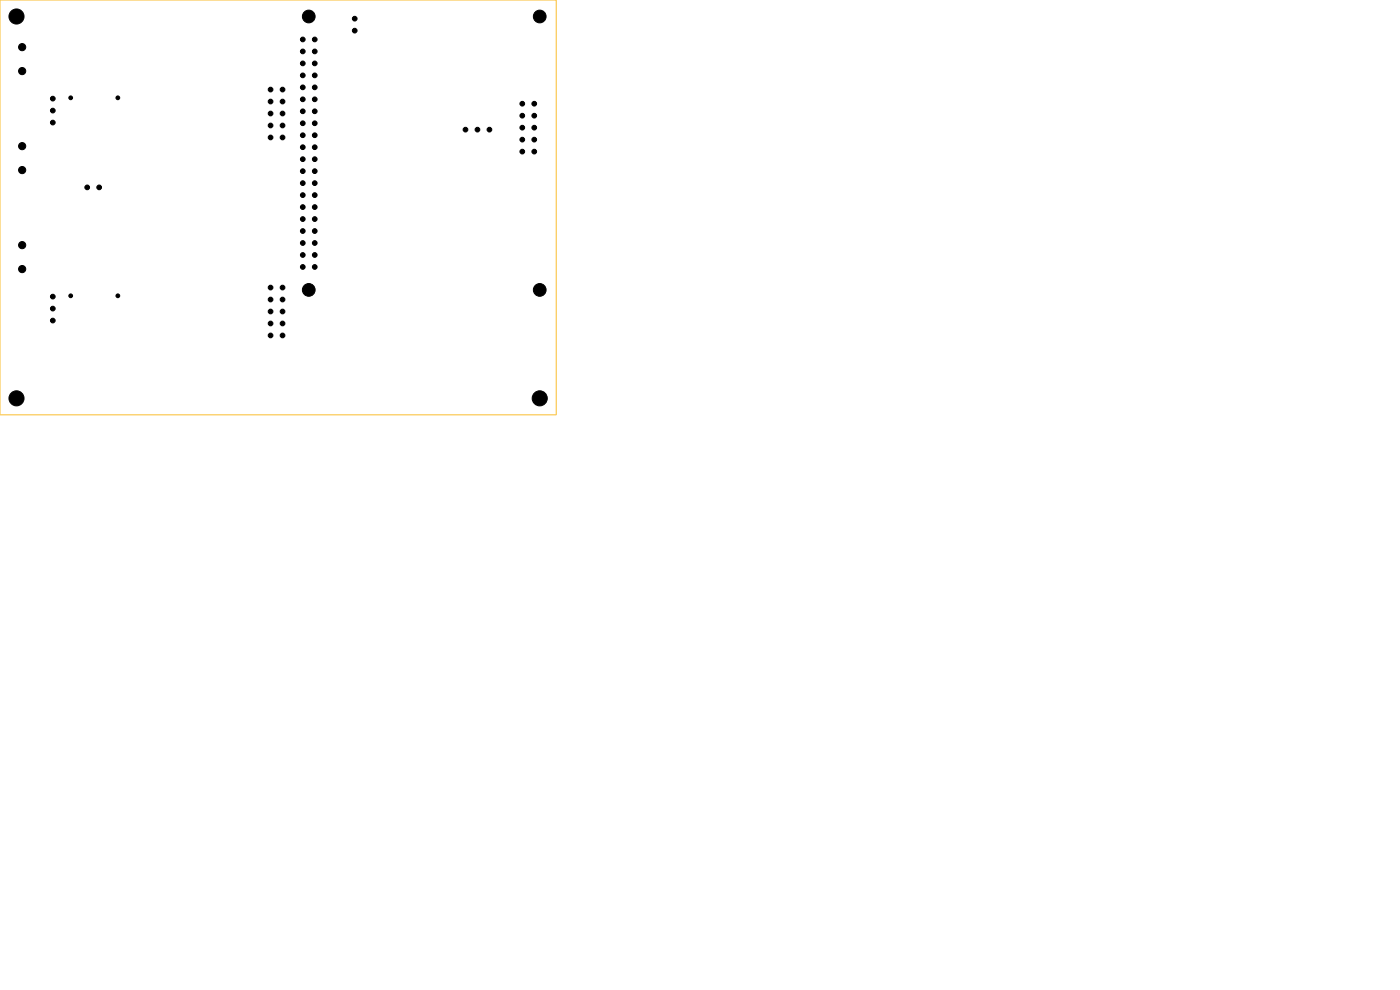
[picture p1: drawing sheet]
<svg xmlns="http://www.w3.org/2000/svg" width="297mm" height="210mm" viewBox="0 0 297 210" stroke-linecap="round" stroke-linejoin="round" font-family="sans-serif">
<path d="M0 0h118v88h-118z" fill="none" stroke="#fabd2f" stroke-width=".21"/>
<g fill="#000" stroke="#000" stroke-width=".21">
<circle cx="3.5" cy="3.5" r="1.6"/>
<circle cx="4.7" cy="10" r=".76"/>
<circle cx="4.7" cy="15.1" r=".76"/>
<circle cx="57.4" cy="19" r=".5"/>
<circle cx="59.9" cy="19" r=".5"/>
<circle cx="64.2" cy="13.4" r=".5"/>
<circle cx="64.2" cy="8.4" r=".5"/>
<circle cx="64.2" cy="18.5" r=".5"/>
<circle cx="64.2" cy="10.9" r=".5"/>
<circle cx="64.2" cy="16" r=".5"/>
<circle cx="65.5" cy="3.5" r="1.35"/>
<circle cx="66.8" cy="8.4" r=".5"/>
<circle cx="66.8" cy="13.4" r=".5"/>
<circle cx="66.8" cy="16" r=".5"/>
<circle cx="66.8" cy="10.9" r=".5"/>
<circle cx="66.8" cy="18.5" r=".5"/>
<circle cx="75.2" cy="6.5" r=".5"/>
<circle cx="75.2" cy="4" r=".5"/>
<circle cx="114.5" cy="3.5" r="1.35"/>
<circle cx="4.7" cy="36.1" r=".76"/>
<circle cx="4.7" cy="31" r=".76"/>
<circle cx="11.2" cy="26" r=".5"/>
<circle cx="11.2" cy="20.9" r=".5"/>
<circle cx="11.2" cy="23.5" r=".5"/>
<circle cx="15" cy="20.8" r=".4"/>
<circle cx="18.5" cy="39.8" r=".5"/>
<circle cx="21" cy="39.8" r=".5"/>
<circle cx="25" cy="20.8" r=".4"/>
<circle cx="57.4" cy="29.2" r=".5"/>
<circle cx="57.4" cy="21.5" r=".5"/>
<circle cx="57.4" cy="26.6" r=".5"/>
<circle cx="57.4" cy="24.1" r=".5"/>
<circle cx="59.9" cy="29.2" r=".5"/>
<circle cx="59.9" cy="21.5" r=".5"/>
<circle cx="59.9" cy="24.1" r=".5"/>
<circle cx="59.9" cy="26.6" r=".5"/>
<circle cx="64.2" cy="38.8" r=".5"/>
<circle cx="64.2" cy="28.7" r=".5"/>
<circle cx="64.2" cy="21.1" r=".5"/>
<circle cx="64.2" cy="36.3" r=".5"/>
<circle cx="64.2" cy="26.1" r=".5"/>
<circle cx="64.2" cy="23.6" r=".5"/>
<circle cx="64.2" cy="33.8" r=".5"/>
<circle cx="64.2" cy="31.2" r=".5"/>
<circle cx="66.8" cy="26.1" r=".5"/>
<circle cx="66.8" cy="21.1" r=".5"/>
<circle cx="66.8" cy="38.8" r=".5"/>
<circle cx="66.8" cy="33.8" r=".5"/>
<circle cx="66.8" cy="31.2" r=".5"/>
<circle cx="66.8" cy="28.7" r=".5"/>
<circle cx="66.8" cy="36.3" r=".5"/>
<circle cx="66.8" cy="23.6" r=".5"/>
<circle cx="98.7" cy="27.5" r=".5"/>
<circle cx="101.3" cy="27.5" r=".5"/>
<circle cx="103.8" cy="27.5" r=".5"/>
<circle cx="110.8" cy="29.6" r=".5"/>
<circle cx="110.8" cy="24.5" r=".5"/>
<circle cx="110.8" cy="32.2" r=".5"/>
<circle cx="110.8" cy="22" r=".5"/>
<circle cx="110.8" cy="27.1" r=".5"/>
<circle cx="113.3" cy="29.6" r=".5"/>
<circle cx="113.3" cy="24.5" r=".5"/>
<circle cx="113.3" cy="27.1" r=".5"/>
<circle cx="113.3" cy="32.2" r=".5"/>
<circle cx="113.3" cy="22" r=".5"/>
<circle cx="4.7" cy="57.1" r=".76"/>
<circle cx="4.7" cy="52" r=".76"/>
<circle cx="64.2" cy="41.4" r=".5"/>
<circle cx="64.2" cy="56.6" r=".5"/>
<circle cx="64.2" cy="51.5" r=".5"/>
<circle cx="64.2" cy="49" r=".5"/>
<circle cx="64.2" cy="46.5" r=".5"/>
<circle cx="64.2" cy="43.9" r=".5"/>
<circle cx="64.2" cy="54.1" r=".5"/>
<circle cx="66.8" cy="41.4" r=".5"/>
<circle cx="66.8" cy="43.9" r=".5"/>
<circle cx="66.8" cy="49" r=".5"/>
<circle cx="66.8" cy="56.6" r=".5"/>
<circle cx="66.8" cy="54.1" r=".5"/>
<circle cx="66.8" cy="46.5" r=".5"/>
<circle cx="66.8" cy="51.5" r=".5"/>
<circle cx="11.2" cy="68" r=".5"/>
<circle cx="11.2" cy="65.5" r=".5"/>
<circle cx="11.2" cy="62.9" r=".5"/>
<circle cx="15" cy="62.7" r=".4"/>
<circle cx="25" cy="62.7" r=".4"/>
<circle cx="57.4" cy="63.5" r=".5"/>
<circle cx="57.4" cy="68.6" r=".5"/>
<circle cx="57.4" cy="61" r=".5"/>
<circle cx="57.4" cy="66.1" r=".5"/>
<circle cx="57.4" cy="71.2" r=".5"/>
<circle cx="59.9" cy="71.2" r=".5"/>
<circle cx="59.9" cy="68.6" r=".5"/>
<circle cx="59.9" cy="61" r=".5"/>
<circle cx="59.9" cy="63.5" r=".5"/>
<circle cx="59.9" cy="66.1" r=".5"/>
<circle cx="65.5" cy="61.5" r="1.35"/>
<circle cx="114.5" cy="61.5" r="1.35"/>
<circle cx="3.5" cy="84.5" r="1.6"/>
<circle cx="114.5" cy="84.5" r="1.6"/>
</g>
</svg>
